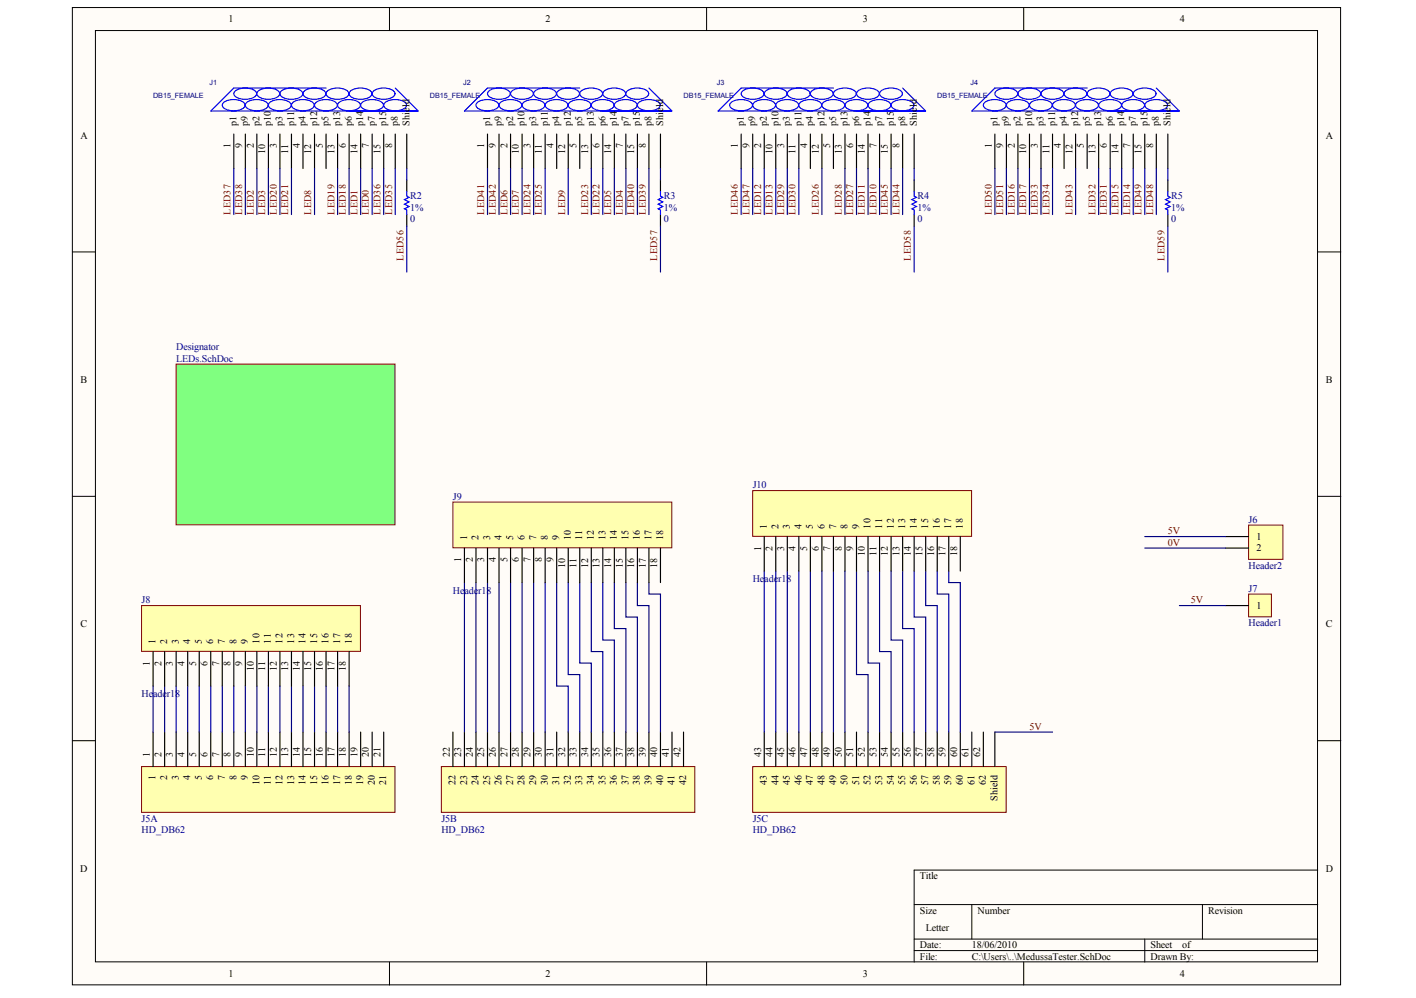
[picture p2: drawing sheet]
<svg xmlns="http://www.w3.org/2000/svg" width="287mm" height="202mm" viewBox="0 0 287 202" stroke-linecap="round" stroke-linejoin="round" font-family="sans-serif">
<defs><g id="words">
<g font-size="2">
<text x="46.3" y="4.5">1</text>
<text x="110.5" y="4.5">2</text>
<text x="174.7" y="4.5">3</text>
<text x="239" y="4.5">4</text>
<text x="16.3" y="28.1">A</text>
<text x="47.9" y="25.5" transform="rotate(-90 47.9 25.5)">p1</text>
<text x="50.2" y="25.5" transform="rotate(-90 50.2 25.5)">p9</text>
<text x="52.5" y="25.5" transform="rotate(-90 52.5 25.5)">p2</text>
<text x="54.9" y="25.5" transform="rotate(-90 54.9 25.5)">p10</text>
<text x="57.2" y="25.5" transform="rotate(-90 57.2 25.5)">p3</text>
<text x="59.6" y="25.5" transform="rotate(-90 59.6 25.5)">p11</text>
<text x="61.9" y="25.5" transform="rotate(-90 61.9 25.5)">p4</text>
<text x="64.2" y="25.5" transform="rotate(-90 64.2 25.5)">p12</text>
<text x="66.6" y="25.5" transform="rotate(-90 66.6 25.5)">p5</text>
<text x="68.9" y="25.5" transform="rotate(-90 68.9 25.5)">p13</text>
<text x="71.2" y="25.5" transform="rotate(-90 71.2 25.5)">p6</text>
<text x="73.6" y="25.5" transform="rotate(-90 73.6 25.5)">p14</text>
<text x="75.9" y="25.5" transform="rotate(-90 75.9 25.5)">p7</text>
<text x="78.2" y="25.5" transform="rotate(-90 78.2 25.5)">p15</text>
<text x="80.6" y="25.5" transform="rotate(-90 80.6 25.5)">p8</text>
<text x="82.9" y="25.5" transform="rotate(-90 82.9 25.5)">Shield</text>
<text x="99.3" y="25.5" transform="rotate(-90 99.3 25.5)">p1</text>
<text x="101.6" y="25.5" transform="rotate(-90 101.6 25.5)">p9</text>
<text x="103.9" y="25.5" transform="rotate(-90 103.9 25.5)">p2</text>
<text x="106.3" y="25.5" transform="rotate(-90 106.3 25.5)">p10</text>
<text x="108.6" y="25.5" transform="rotate(-90 108.6 25.5)">p3</text>
<text x="110.9" y="25.5" transform="rotate(-90 110.9 25.5)">p11</text>
<text x="113.3" y="25.5" transform="rotate(-90 113.3 25.5)">p4</text>
<text x="115.6" y="25.5" transform="rotate(-90 115.6 25.5)">p12</text>
<text x="117.9" y="25.5" transform="rotate(-90 117.9 25.5)">p5</text>
<text x="120.3" y="25.5" transform="rotate(-90 120.3 25.5)">p13</text>
<text x="122.6" y="25.5" transform="rotate(-90 122.6 25.5)">p6</text>
<text x="125" y="25.5" transform="rotate(-90 125 25.5)">p14</text>
<text x="127.3" y="25.5" transform="rotate(-90 127.3 25.5)">p7</text>
<text x="129.6" y="25.5" transform="rotate(-90 129.6 25.5)">p15</text>
<text x="132" y="25.5" transform="rotate(-90 132 25.5)">p8</text>
<text x="134.3" y="25.5" transform="rotate(-90 134.3 25.5)">Shield</text>
<text x="150.6" y="25.5" transform="rotate(-90 150.6 25.5)">p1</text>
<text x="153" y="25.5" transform="rotate(-90 153 25.5)">p9</text>
<text x="155.3" y="25.5" transform="rotate(-90 155.3 25.5)">p2</text>
<text x="157.7" y="25.5" transform="rotate(-90 157.7 25.5)">p10</text>
<text x="160" y="25.5" transform="rotate(-90 160 25.5)">p3</text>
<text x="162.3" y="25.5" transform="rotate(-90 162.3 25.5)">p11</text>
<text x="164.7" y="25.5" transform="rotate(-90 164.7 25.5)">p4</text>
<text x="167" y="25.5" transform="rotate(-90 167 25.5)">p12</text>
<text x="169.3" y="25.5" transform="rotate(-90 169.3 25.5)">p5</text>
<text x="171.7" y="25.5" transform="rotate(-90 171.7 25.5)">p13</text>
<text x="174" y="25.5" transform="rotate(-90 174 25.5)">p6</text>
<text x="176.3" y="25.5" transform="rotate(-90 176.3 25.5)">p14</text>
<text x="178.7" y="25.5" transform="rotate(-90 178.7 25.5)">p7</text>
<text x="181" y="25.5" transform="rotate(-90 181 25.5)">p15</text>
<text x="183.3" y="25.5" transform="rotate(-90 183.3 25.5)">p8</text>
<text x="185.7" y="25.5" transform="rotate(-90 185.7 25.5)">Shield</text>
<text x="202" y="25.5" transform="rotate(-90 202 25.5)">p1</text>
<text x="204.4" y="25.5" transform="rotate(-90 204.4 25.5)">p9</text>
<text x="206.7" y="25.5" transform="rotate(-90 206.7 25.5)">p2</text>
<text x="209" y="25.5" transform="rotate(-90 209 25.5)">p10</text>
<text x="211.4" y="25.5" transform="rotate(-90 211.4 25.5)">p3</text>
<text x="213.7" y="25.5" transform="rotate(-90 213.7 25.5)">p11</text>
<text x="216" y="25.5" transform="rotate(-90 216 25.5)">p4</text>
<text x="218.4" y="25.5" transform="rotate(-90 218.4 25.5)">p12</text>
<text x="220.7" y="25.5" transform="rotate(-90 220.7 25.5)">p5</text>
<text x="223.1" y="25.5" transform="rotate(-90 223.1 25.5)">p13</text>
<text x="225.4" y="25.5" transform="rotate(-90 225.4 25.5)">p6</text>
<text x="227.7" y="25.5" transform="rotate(-90 227.7 25.5)">p14</text>
<text x="230.1" y="25.5" transform="rotate(-90 230.1 25.5)">p7</text>
<text x="232.4" y="25.5" transform="rotate(-90 232.4 25.5)">p15</text>
<text x="234.7" y="25.5" transform="rotate(-90 234.7 25.5)">p8</text>
<text x="237.1" y="25.5" transform="rotate(-90 237.1 25.5)">Shield</text>
<text x="268.5" y="28.1">A</text>
<text x="46.7" y="30.1" transform="rotate(-90 46.7 30.1)">1</text>
<text x="49" y="30.1" transform="rotate(-90 49 30.1)">9</text>
<text x="51.4" y="30.1" transform="rotate(-90 51.4 30.1)">2</text>
<text x="53.7" y="31.1" transform="rotate(-90 53.7 31.1)">10</text>
<text x="56.1" y="30.1" transform="rotate(-90 56.1 30.1)">3</text>
<text x="58.4" y="31.1" transform="rotate(-90 58.4 31.1)">11</text>
<text x="60.7" y="30.1" transform="rotate(-90 60.7 30.1)">4</text>
<text x="63.1" y="31.1" transform="rotate(-90 63.1 31.1)">12</text>
<text x="65.4" y="30.1" transform="rotate(-90 65.4 30.1)">5</text>
<text x="67.7" y="31.1" transform="rotate(-90 67.7 31.1)">13</text>
<text x="70.1" y="30.1" transform="rotate(-90 70.1 30.1)">6</text>
<text x="72.4" y="31.1" transform="rotate(-90 72.4 31.1)">14</text>
<text x="74.7" y="30.1" transform="rotate(-90 74.7 30.1)">7</text>
<text x="77.1" y="31.1" transform="rotate(-90 77.1 31.1)">15</text>
<text x="79.4" y="30.1" transform="rotate(-90 79.4 30.1)">8</text>
<text x="98.1" y="30.1" transform="rotate(-90 98.1 30.1)">1</text>
<text x="100.4" y="30.1" transform="rotate(-90 100.4 30.1)">9</text>
<text x="102.8" y="30.1" transform="rotate(-90 102.8 30.1)">2</text>
<text x="105.1" y="31.1" transform="rotate(-90 105.1 31.1)">10</text>
<text x="107.4" y="30.1" transform="rotate(-90 107.4 30.1)">3</text>
<text x="109.8" y="31.1" transform="rotate(-90 109.8 31.1)">11</text>
<text x="112.1" y="30.1" transform="rotate(-90 112.1 30.1)">4</text>
<text x="114.4" y="31.1" transform="rotate(-90 114.4 31.1)">12</text>
<text x="116.8" y="30.1" transform="rotate(-90 116.8 30.1)">5</text>
<text x="119.1" y="31.1" transform="rotate(-90 119.1 31.1)">13</text>
<text x="121.5" y="30.1" transform="rotate(-90 121.5 30.1)">6</text>
<text x="123.8" y="31.1" transform="rotate(-90 123.8 31.1)">14</text>
<text x="126.1" y="30.1" transform="rotate(-90 126.1 30.1)">7</text>
<text x="128.5" y="31.1" transform="rotate(-90 128.5 31.1)">15</text>
<text x="130.8" y="30.1" transform="rotate(-90 130.8 30.1)">8</text>
<text x="149.5" y="30.1" transform="rotate(-90 149.5 30.1)">1</text>
<text x="151.8" y="30.1" transform="rotate(-90 151.8 30.1)">9</text>
<text x="154.2" y="30.1" transform="rotate(-90 154.2 30.1)">2</text>
<text x="156.5" y="31.1" transform="rotate(-90 156.5 31.1)">10</text>
<text x="158.8" y="30.1" transform="rotate(-90 158.8 30.1)">3</text>
<text x="161.2" y="31.1" transform="rotate(-90 161.2 31.1)">11</text>
<text x="163.5" y="30.1" transform="rotate(-90 163.5 30.1)">4</text>
<text x="165.8" y="31.1" transform="rotate(-90 165.8 31.1)">12</text>
<text x="168.2" y="30.1" transform="rotate(-90 168.2 30.1)">5</text>
<text x="170.5" y="31.1" transform="rotate(-90 170.5 31.1)">13</text>
<text x="172.8" y="30.1" transform="rotate(-90 172.8 30.1)">6</text>
<text x="175.2" y="31.1" transform="rotate(-90 175.2 31.1)">14</text>
<text x="177.5" y="30.1" transform="rotate(-90 177.5 30.1)">7</text>
<text x="179.8" y="31.1" transform="rotate(-90 179.8 31.1)">15</text>
<text x="182.2" y="30.1" transform="rotate(-90 182.2 30.1)">8</text>
<text x="200.9" y="30.1" transform="rotate(-90 200.9 30.1)">1</text>
<text x="203.2" y="30.1" transform="rotate(-90 203.2 30.1)">9</text>
<text x="205.5" y="30.1" transform="rotate(-90 205.5 30.1)">2</text>
<text x="207.9" y="31.1" transform="rotate(-90 207.9 31.1)">10</text>
<text x="210.2" y="30.1" transform="rotate(-90 210.2 30.1)">3</text>
<text x="212.5" y="31.1" transform="rotate(-90 212.5 31.1)">11</text>
<text x="214.9" y="30.1" transform="rotate(-90 214.9 30.1)">4</text>
<text x="217.2" y="31.1" transform="rotate(-90 217.2 31.1)">12</text>
<text x="219.5" y="30.1" transform="rotate(-90 219.5 30.1)">5</text>
<text x="221.9" y="31.1" transform="rotate(-90 221.9 31.1)">13</text>
<text x="224.2" y="30.1" transform="rotate(-90 224.2 30.1)">6</text>
<text x="226.6" y="31.1" transform="rotate(-90 226.6 31.1)">14</text>
<text x="228.9" y="30.1" transform="rotate(-90 228.9 30.1)">7</text>
<text x="231.2" y="31.1" transform="rotate(-90 231.2 31.1)">15</text>
<text x="233.6" y="30.1" transform="rotate(-90 233.6 30.1)">8</text>
<text x="16.3" y="77.6">B</text>
<text x="268.6" y="77.6">B</text>
<text x="155.3" y="107" transform="rotate(-90 155.3 107)">1</text>
<text x="157.7" y="107" transform="rotate(-90 157.7 107)">2</text>
<text x="160" y="107" transform="rotate(-90 160 107)">3</text>
<text x="162.3" y="107" transform="rotate(-90 162.3 107)">4</text>
<text x="164.7" y="107" transform="rotate(-90 164.7 107)">5</text>
<text x="167" y="107" transform="rotate(-90 167 107)">6</text>
<text x="169.3" y="107" transform="rotate(-90 169.3 107)">7</text>
<text x="171.7" y="107" transform="rotate(-90 171.7 107)">8</text>
<text x="174" y="107" transform="rotate(-90 174 107)">9</text>
<text x="176.3" y="107" transform="rotate(-90 176.3 107)">10</text>
<text x="178.7" y="107" transform="rotate(-90 178.7 107)">11</text>
<text x="181" y="107" transform="rotate(-90 181 107)">12</text>
<text x="183.3" y="107" transform="rotate(-90 183.3 107)">13</text>
<text x="185.7" y="107" transform="rotate(-90 185.7 107)">14</text>
<text x="188" y="107" transform="rotate(-90 188 107)">15</text>
<text x="190.4" y="107" transform="rotate(-90 190.4 107)">16</text>
<text x="192.7" y="107" transform="rotate(-90 192.7 107)">17</text>
<text x="195" y="107" transform="rotate(-90 195 107)">18</text>
<text x="93.4" y="113.9" transform="rotate(-90 93.4 113.9)">1</text>
<text x="94.6" y="109.4" transform="rotate(-90 94.6 109.4)">1</text>
<text x="95.8" y="113.9" transform="rotate(-90 95.8 113.9)">2</text>
<text x="96.9" y="109.4" transform="rotate(-90 96.9 109.4)">2</text>
<text x="98.1" y="113.9" transform="rotate(-90 98.1 113.9)">3</text>
<text x="99.3" y="109.4" transform="rotate(-90 99.3 109.4)">3</text>
<text x="100.4" y="113.9" transform="rotate(-90 100.4 113.9)">4</text>
<text x="101.6" y="109.4" transform="rotate(-90 101.6 109.4)">4</text>
<text x="102.8" y="113.9" transform="rotate(-90 102.8 113.9)">5</text>
<text x="103.9" y="109.4" transform="rotate(-90 103.9 109.4)">5</text>
<text x="105.1" y="113.9" transform="rotate(-90 105.1 113.9)">6</text>
<text x="106.3" y="109.4" transform="rotate(-90 106.3 109.4)">6</text>
<text x="107.4" y="113.9" transform="rotate(-90 107.4 113.9)">7</text>
<text x="108.6" y="109.4" transform="rotate(-90 108.6 109.4)">7</text>
<text x="109.8" y="113.9" transform="rotate(-90 109.8 113.9)">8</text>
<text x="110.9" y="109.4" transform="rotate(-90 110.9 109.4)">8</text>
<text x="112.1" y="113.9" transform="rotate(-90 112.1 113.9)">9</text>
<text x="113.3" y="109.4" transform="rotate(-90 113.3 109.4)">9</text>
<text x="115.6" y="109.4" transform="rotate(-90 115.6 109.4)">10</text>
<text x="117.9" y="109.4" transform="rotate(-90 117.9 109.4)">11</text>
<text x="120.3" y="109.4" transform="rotate(-90 120.3 109.4)">12</text>
<text x="122.6" y="109.4" transform="rotate(-90 122.6 109.4)">13</text>
<text x="125" y="109.4" transform="rotate(-90 125 109.4)">14</text>
<text x="127.3" y="109.4" transform="rotate(-90 127.3 109.4)">15</text>
<text x="129.6" y="109.4" transform="rotate(-90 129.6 109.4)">16</text>
<text x="132" y="109.4" transform="rotate(-90 132 109.4)">17</text>
<text x="134.3" y="109.4" transform="rotate(-90 134.3 109.4)">18</text>
<text x="154.2" y="111.6" transform="rotate(-90 154.2 111.6)">1</text>
<text x="156.5" y="111.6" transform="rotate(-90 156.5 111.6)">2</text>
<text x="158.8" y="111.6" transform="rotate(-90 158.8 111.6)">3</text>
<text x="161.2" y="111.6" transform="rotate(-90 161.2 111.6)">4</text>
<text x="163.5" y="111.6" transform="rotate(-90 163.5 111.6)">5</text>
<text x="165.8" y="111.6" transform="rotate(-90 165.8 111.6)">6</text>
<text x="168.2" y="111.6" transform="rotate(-90 168.2 111.6)">7</text>
<text x="170.5" y="111.6" transform="rotate(-90 170.5 111.6)">8</text>
<text x="172.8" y="111.6" transform="rotate(-90 172.8 111.6)">9</text>
<text x="175.2" y="112.7" transform="rotate(-90 175.2 112.7)">10</text>
<text x="177.5" y="112.7" transform="rotate(-90 177.5 112.7)">11</text>
<text x="179.8" y="112.7" transform="rotate(-90 179.8 112.7)">12</text>
<text x="182.2" y="112.7" transform="rotate(-90 182.2 112.7)">13</text>
<text x="184.5" y="112.7" transform="rotate(-90 184.5 112.7)">14</text>
<text x="186.8" y="112.7" transform="rotate(-90 186.8 112.7)">15</text>
<text x="189.2" y="112.7" transform="rotate(-90 189.2 112.7)">16</text>
<text x="191.5" y="112.7" transform="rotate(-90 191.5 112.7)">17</text>
<text x="193.9" y="112.7" transform="rotate(-90 193.9 112.7)">18</text>
<text x="254.5" y="109.3">1</text>
<text x="254.5" y="111.7">2</text>
<text x="114.4" y="115" transform="rotate(-90 114.4 115)">10</text>
<text x="116.8" y="115" transform="rotate(-90 116.8 115)">11</text>
<text x="119.1" y="115" transform="rotate(-90 119.1 115)">12</text>
<text x="121.5" y="115" transform="rotate(-90 121.5 115)">13</text>
<text x="123.8" y="115" transform="rotate(-90 123.8 115)">14</text>
<text x="126.1" y="115" transform="rotate(-90 126.1 115)">15</text>
<text x="128.5" y="115" transform="rotate(-90 128.5 115)">16</text>
<text x="130.8" y="115" transform="rotate(-90 130.8 115)">17</text>
<text x="133.1" y="115" transform="rotate(-90 133.1 115)">18</text>
<text x="254.5" y="123.3">1</text>
<text x="16.3" y="127.1">C</text>
<text x="31.5" y="130.3" transform="rotate(-90 31.5 130.3)">1</text>
<text x="33.9" y="130.3" transform="rotate(-90 33.9 130.3)">2</text>
<text x="36.2" y="130.3" transform="rotate(-90 36.2 130.3)">3</text>
<text x="38.5" y="130.3" transform="rotate(-90 38.5 130.3)">4</text>
<text x="40.9" y="130.3" transform="rotate(-90 40.9 130.3)">5</text>
<text x="43.2" y="130.3" transform="rotate(-90 43.2 130.3)">6</text>
<text x="45.5" y="130.3" transform="rotate(-90 45.5 130.3)">7</text>
<text x="47.9" y="130.3" transform="rotate(-90 47.9 130.3)">8</text>
<text x="50.2" y="130.3" transform="rotate(-90 50.2 130.3)">9</text>
<text x="52.5" y="130.3" transform="rotate(-90 52.5 130.3)">10</text>
<text x="54.9" y="130.3" transform="rotate(-90 54.9 130.3)">11</text>
<text x="57.2" y="130.3" transform="rotate(-90 57.2 130.3)">12</text>
<text x="59.6" y="130.3" transform="rotate(-90 59.6 130.3)">13</text>
<text x="61.9" y="130.3" transform="rotate(-90 61.9 130.3)">14</text>
<text x="64.2" y="130.3" transform="rotate(-90 64.2 130.3)">15</text>
<text x="66.6" y="130.3" transform="rotate(-90 66.6 130.3)">16</text>
<text x="68.9" y="130.3" transform="rotate(-90 68.9 130.3)">17</text>
<text x="71.2" y="130.3" transform="rotate(-90 71.2 130.3)">18</text>
<text x="268.6" y="127.1">C</text>
<text x="30.4" y="134.9" transform="rotate(-90 30.4 134.9)">1</text>
<text x="32.7" y="134.9" transform="rotate(-90 32.7 134.9)">2</text>
<text x="35" y="134.9" transform="rotate(-90 35 134.9)">3</text>
<text x="37.4" y="134.9" transform="rotate(-90 37.4 134.9)">4</text>
<text x="39.7" y="134.9" transform="rotate(-90 39.7 134.9)">5</text>
<text x="42" y="134.9" transform="rotate(-90 42 134.9)">6</text>
<text x="44.4" y="134.9" transform="rotate(-90 44.4 134.9)">7</text>
<text x="46.7" y="134.9" transform="rotate(-90 46.7 134.9)">8</text>
<text x="49" y="134.9" transform="rotate(-90 49 134.9)">9</text>
<text x="51.4" y="136" transform="rotate(-90 51.4 136)">10</text>
<text x="53.7" y="136" transform="rotate(-90 53.7 136)">11</text>
<text x="56.1" y="136" transform="rotate(-90 56.1 136)">12</text>
<text x="58.4" y="136" transform="rotate(-90 58.4 136)">13</text>
<text x="60.7" y="136" transform="rotate(-90 60.7 136)">14</text>
<text x="63.1" y="136" transform="rotate(-90 63.1 136)">15</text>
<text x="65.4" y="136" transform="rotate(-90 65.4 136)">16</text>
<text x="67.7" y="136" transform="rotate(-90 67.7 136)">17</text>
<text x="70.1" y="136" transform="rotate(-90 70.1 136)">18</text>
<text x="30.4" y="153.4" transform="rotate(-90 30.4 153.4)">1</text>
<text x="32.7" y="153.4" transform="rotate(-90 32.7 153.4)">2</text>
<text x="35" y="153.4" transform="rotate(-90 35 153.4)">3</text>
<text x="37.4" y="153.4" transform="rotate(-90 37.4 153.4)">4</text>
<text x="39.7" y="153.4" transform="rotate(-90 39.7 153.4)">5</text>
<text x="42" y="153.4" transform="rotate(-90 42 153.4)">6</text>
<text x="44.4" y="153.4" transform="rotate(-90 44.4 153.4)">7</text>
<text x="46.7" y="153.4" transform="rotate(-90 46.7 153.4)">8</text>
<text x="49" y="153.4" transform="rotate(-90 49 153.4)">9</text>
<text x="51.4" y="153.4" transform="rotate(-90 51.4 153.4)">10</text>
<text x="53.7" y="153.4" transform="rotate(-90 53.7 153.4)">11</text>
<text x="56.1" y="153.4" transform="rotate(-90 56.1 153.4)">12</text>
<text x="58.4" y="153.4" transform="rotate(-90 58.4 153.4)">13</text>
<text x="60.7" y="153.4" transform="rotate(-90 60.7 153.4)">14</text>
<text x="63.1" y="153.4" transform="rotate(-90 63.1 153.4)">15</text>
<text x="65.4" y="153.4" transform="rotate(-90 65.4 153.4)">16</text>
<text x="67.7" y="153.4" transform="rotate(-90 67.7 153.4)">17</text>
<text x="70.1" y="153.4" transform="rotate(-90 70.1 153.4)">18</text>
<text x="72.4" y="153.4" transform="rotate(-90 72.4 153.4)">19</text>
<text x="74.7" y="153.4" transform="rotate(-90 74.7 153.4)">20</text>
<text x="77.1" y="153.4" transform="rotate(-90 77.1 153.4)">21</text>
<text x="91.1" y="153.4" transform="rotate(-90 91.1 153.4)">22</text>
<text x="93.4" y="153.4" transform="rotate(-90 93.4 153.4)">23</text>
<text x="95.8" y="153.4" transform="rotate(-90 95.8 153.4)">24</text>
<text x="98.1" y="153.4" transform="rotate(-90 98.1 153.4)">25</text>
<text x="100.4" y="153.4" transform="rotate(-90 100.4 153.4)">26</text>
<text x="102.8" y="153.4" transform="rotate(-90 102.8 153.4)">27</text>
<text x="105.1" y="153.4" transform="rotate(-90 105.1 153.4)">28</text>
<text x="107.4" y="153.4" transform="rotate(-90 107.4 153.4)">29</text>
<text x="109.8" y="153.4" transform="rotate(-90 109.8 153.4)">30</text>
<text x="112.1" y="153.4" transform="rotate(-90 112.1 153.4)">31</text>
<text x="114.4" y="153.4" transform="rotate(-90 114.4 153.4)">32</text>
<text x="116.8" y="153.4" transform="rotate(-90 116.8 153.4)">33</text>
<text x="119.1" y="153.4" transform="rotate(-90 119.1 153.4)">34</text>
<text x="121.5" y="153.4" transform="rotate(-90 121.5 153.4)">35</text>
<text x="123.8" y="153.4" transform="rotate(-90 123.8 153.4)">36</text>
<text x="126.1" y="153.4" transform="rotate(-90 126.1 153.4)">37</text>
<text x="128.5" y="153.4" transform="rotate(-90 128.5 153.4)">38</text>
<text x="130.8" y="153.4" transform="rotate(-90 130.8 153.4)">39</text>
<text x="133.1" y="153.4" transform="rotate(-90 133.1 153.4)">40</text>
<text x="135.5" y="153.4" transform="rotate(-90 135.5 153.4)">41</text>
<text x="137.8" y="153.4" transform="rotate(-90 137.8 153.4)">42</text>
<text x="154.2" y="153.4" transform="rotate(-90 154.2 153.4)">43</text>
<text x="156.5" y="153.4" transform="rotate(-90 156.5 153.4)">44</text>
<text x="158.8" y="153.4" transform="rotate(-90 158.8 153.4)">45</text>
<text x="161.2" y="153.4" transform="rotate(-90 161.2 153.4)">46</text>
<text x="163.5" y="153.4" transform="rotate(-90 163.5 153.4)">47</text>
<text x="165.8" y="153.4" transform="rotate(-90 165.8 153.4)">48</text>
<text x="168.2" y="153.4" transform="rotate(-90 168.2 153.4)">49</text>
<text x="170.5" y="153.4" transform="rotate(-90 170.5 153.4)">50</text>
<text x="172.8" y="153.4" transform="rotate(-90 172.8 153.4)">51</text>
<text x="175.2" y="153.4" transform="rotate(-90 175.2 153.4)">52</text>
<text x="177.5" y="153.4" transform="rotate(-90 177.5 153.4)">53</text>
<text x="179.8" y="153.4" transform="rotate(-90 179.8 153.4)">54</text>
<text x="182.2" y="153.4" transform="rotate(-90 182.2 153.4)">55</text>
<text x="184.5" y="153.4" transform="rotate(-90 184.5 153.4)">56</text>
<text x="186.8" y="153.4" transform="rotate(-90 186.8 153.4)">57</text>
<text x="189.2" y="153.4" transform="rotate(-90 189.2 153.4)">58</text>
<text x="191.5" y="153.4" transform="rotate(-90 191.5 153.4)">59</text>
<text x="193.9" y="153.4" transform="rotate(-90 193.9 153.4)">60</text>
<text x="196.2" y="153.4" transform="rotate(-90 196.2 153.4)">61</text>
<text x="198.5" y="153.4" transform="rotate(-90 198.5 153.4)">62</text>
<text x="31.5" y="157.9" transform="rotate(-90 31.5 157.9)">1</text>
<text x="33.9" y="157.9" transform="rotate(-90 33.9 157.9)">2</text>
<text x="36.2" y="157.9" transform="rotate(-90 36.2 157.9)">3</text>
<text x="38.5" y="157.9" transform="rotate(-90 38.5 157.9)">4</text>
<text x="40.9" y="157.9" transform="rotate(-90 40.9 157.9)">5</text>
<text x="43.2" y="157.9" transform="rotate(-90 43.2 157.9)">6</text>
<text x="45.5" y="157.9" transform="rotate(-90 45.5 157.9)">7</text>
<text x="47.9" y="157.9" transform="rotate(-90 47.9 157.9)">8</text>
<text x="50.2" y="157.9" transform="rotate(-90 50.2 157.9)">9</text>
<text x="52.5" y="159" transform="rotate(-90 52.5 159)">10</text>
<text x="54.9" y="159" transform="rotate(-90 54.9 159)">11</text>
<text x="57.2" y="159" transform="rotate(-90 57.2 159)">12</text>
<text x="59.6" y="159" transform="rotate(-90 59.6 159)">13</text>
<text x="61.9" y="159" transform="rotate(-90 61.9 159)">14</text>
<text x="64.2" y="159" transform="rotate(-90 64.2 159)">15</text>
<text x="66.6" y="159" transform="rotate(-90 66.6 159)">16</text>
<text x="68.9" y="159" transform="rotate(-90 68.9 159)">17</text>
<text x="71.2" y="159" transform="rotate(-90 71.2 159)">18</text>
<text x="73.6" y="159" transform="rotate(-90 73.6 159)">19</text>
<text x="75.9" y="159" transform="rotate(-90 75.9 159)">20</text>
<text x="78.2" y="159" transform="rotate(-90 78.2 159)">21</text>
<text x="92.3" y="159" transform="rotate(-90 92.3 159)">22</text>
<text x="94.6" y="159" transform="rotate(-90 94.6 159)">23</text>
<text x="96.9" y="159" transform="rotate(-90 96.9 159)">24</text>
<text x="99.3" y="159" transform="rotate(-90 99.3 159)">25</text>
<text x="101.6" y="159" transform="rotate(-90 101.6 159)">26</text>
<text x="103.9" y="159" transform="rotate(-90 103.9 159)">27</text>
<text x="106.3" y="159" transform="rotate(-90 106.3 159)">28</text>
<text x="108.6" y="159" transform="rotate(-90 108.6 159)">29</text>
<text x="110.9" y="159" transform="rotate(-90 110.9 159)">30</text>
<text x="113.3" y="159" transform="rotate(-90 113.3 159)">31</text>
<text x="115.6" y="159" transform="rotate(-90 115.6 159)">32</text>
<text x="117.9" y="159" transform="rotate(-90 117.9 159)">33</text>
<text x="120.3" y="159" transform="rotate(-90 120.3 159)">34</text>
<text x="122.6" y="159" transform="rotate(-90 122.6 159)">35</text>
<text x="125" y="159" transform="rotate(-90 125 159)">36</text>
<text x="127.3" y="159" transform="rotate(-90 127.3 159)">37</text>
<text x="129.6" y="159" transform="rotate(-90 129.6 159)">38</text>
<text x="132" y="159" transform="rotate(-90 132 159)">39</text>
<text x="134.3" y="159" transform="rotate(-90 134.3 159)">40</text>
<text x="136.6" y="159" transform="rotate(-90 136.6 159)">41</text>
<text x="139" y="159" transform="rotate(-90 139 159)">42</text>
<text x="155.3" y="159" transform="rotate(-90 155.3 159)">43</text>
<text x="157.7" y="159" transform="rotate(-90 157.7 159)">44</text>
<text x="160" y="159" transform="rotate(-90 160 159)">45</text>
<text x="162.3" y="159" transform="rotate(-90 162.3 159)">46</text>
<text x="164.7" y="159" transform="rotate(-90 164.7 159)">47</text>
<text x="167" y="159" transform="rotate(-90 167 159)">48</text>
<text x="169.3" y="159" transform="rotate(-90 169.3 159)">49</text>
<text x="171.7" y="159" transform="rotate(-90 171.7 159)">50</text>
<text x="174" y="159" transform="rotate(-90 174 159)">51</text>
<text x="176.3" y="159" transform="rotate(-90 176.3 159)">52</text>
<text x="178.7" y="159" transform="rotate(-90 178.7 159)">53</text>
<text x="181" y="159" transform="rotate(-90 181 159)">54</text>
<text x="183.3" y="159" transform="rotate(-90 183.3 159)">55</text>
<text x="185.7" y="159" transform="rotate(-90 185.7 159)">56</text>
<text x="188" y="159" transform="rotate(-90 188 159)">57</text>
<text x="190.4" y="159" transform="rotate(-90 190.4 159)">58</text>
<text x="192.7" y="159" transform="rotate(-90 192.7 159)">59</text>
<text x="195" y="159" transform="rotate(-90 195 159)">60</text>
<text x="197.4" y="159" transform="rotate(-90 197.4 159)">61</text>
<text x="199.7" y="159" transform="rotate(-90 199.7 159)">62</text>
<text x="202" y="162.3" transform="rotate(-90 202 162.3)">Shield</text>
<text x="16.3" y="176.6">D</text>
<text x="186.3" y="178.1">Title</text>
<text x="268.5" y="176.6">D</text>
<text x="186.3" y="185">Size</text>
<text x="198" y="185">Number</text>
<text x="244.7" y="185">Revision</text>
<text x="187.5" y="188.5">Letter</text>
<text x="46.3" y="197.9">1</text>
<text x="110.5" y="197.9">2</text>
<text x="174.7" y="197.9">3</text>
<text x="186.3" y="192">Date:</text>
<text x="186.3" y="194.4">File:</text>
<text x="196.8" y="192">18/06/2010</text>
<text x="196.8" y="194.4">C:\Users\..\MedussaTester.SchDoc</text>
<text x="233" y="192">Sheet</text>
<text x="233" y="194.4">Drawn By:</text>
<text x="239" y="197.9">4</text>
<text x="239.4" y="192">of</text>
</g>
<g font-size="2" fill="#000080">
<text x="83.1" y="40.4">R2</text>
<text x="134.5" y="40.4">R3</text>
<text x="185.9" y="40.4">R4</text>
<text x="237.2" y="40.4">R5</text>
<text x="83.1" y="42.7">1%</text>
<text x="83.1" y="45.1">0</text>
<text x="134.5" y="42.7">1%</text>
<text x="134.5" y="45.1">0</text>
<text x="185.9" y="42.7">1%</text>
<text x="185.9" y="45.1">0</text>
<text x="237.2" y="42.7">1%</text>
<text x="237.2" y="45.1">0</text>
<text x="35.7" y="70.9">Designator</text>
<text x="35.7" y="73.2">LEDs.SchDoc</text>
<text x="91.7" y="101.2">J9</text>
<text x="152.5" y="98.9">J10</text>
<text x="252.9" y="105.8">J6</text>
<text x="152.5" y="118">He</text>
<text x="154.8" y="118">ade</text>
<text x="157.6" y="118">r18</text>
<text x="252.9" y="115.2">Header2</text>
<text x="252.9" y="119.8">J7</text>
<text x="28.7" y="122.2">J8</text>
<text x="91.7" y="120.3">He</text>
<text x="94.1" y="120.3">ade</text>
<text x="96.9" y="120.3">r18</text>
<text x="252.9" y="126.8">Header1</text>
<text x="28.7" y="141.3">He</text>
<text x="31" y="141.3">ade</text>
<text x="33.8" y="141.3">r18</text>
<text x="28.7" y="166.4">J5A</text>
<text x="89.4" y="166.4">J5B</text>
<text x="152.5" y="166.4">J5C</text>
<text x="28.7" y="168.7">HD_DB62</text>
<text x="89.4" y="168.7">HD_DB62</text>
<text x="152.5" y="168.7">HD_DB62</text>
</g>
<g font-size="2" fill="#800000">
<text x="46.7" y="43.5" transform="rotate(-90 46.7 43.5)">LED37</text>
<text x="49" y="43.5" transform="rotate(-90 49 43.5)">LED38</text>
<text x="51.4" y="43.5" transform="rotate(-90 51.4 43.5)">LED2</text>
<text x="53.7" y="43.5" transform="rotate(-90 53.7 43.5)">LED3</text>
<text x="56.1" y="43.5" transform="rotate(-90 56.1 43.5)">LED20</text>
<text x="58.4" y="43.5" transform="rotate(-90 58.4 43.5)">LED21</text>
<text x="63.1" y="43.5" transform="rotate(-90 63.1 43.5)">LED8</text>
<text x="67.7" y="43.5" transform="rotate(-90 67.7 43.5)">LED19</text>
<text x="70.1" y="43.5" transform="rotate(-90 70.1 43.5)">LED18</text>
<text x="72.4" y="43.5" transform="rotate(-90 72.4 43.5)">LED1</text>
<text x="74.7" y="43.5" transform="rotate(-90 74.7 43.5)">LED0</text>
<text x="77.1" y="43.5" transform="rotate(-90 77.1 43.5)">LED36</text>
<text x="79.4" y="43.5" transform="rotate(-90 79.4 43.5)">LED35</text>
<text x="98.1" y="43.5" transform="rotate(-90 98.1 43.5)">LED41</text>
<text x="100.4" y="43.5" transform="rotate(-90 100.4 43.5)">LED42</text>
<text x="102.8" y="43.5" transform="rotate(-90 102.8 43.5)">LED6</text>
<text x="105.1" y="43.5" transform="rotate(-90 105.1 43.5)">LED7</text>
<text x="107.4" y="43.5" transform="rotate(-90 107.4 43.5)">LED24</text>
<text x="109.8" y="43.5" transform="rotate(-90 109.8 43.5)">LED25</text>
<text x="114.4" y="43.5" transform="rotate(-90 114.4 43.5)">LED9</text>
<text x="119.1" y="43.5" transform="rotate(-90 119.1 43.5)">LED23</text>
<text x="121.5" y="43.5" transform="rotate(-90 121.5 43.5)">LED22</text>
<text x="123.8" y="43.5" transform="rotate(-90 123.8 43.5)">LED5</text>
<text x="126.1" y="43.5" transform="rotate(-90 126.1 43.5)">LED4</text>
<text x="128.5" y="43.5" transform="rotate(-90 128.5 43.5)">LED40</text>
<text x="130.8" y="43.5" transform="rotate(-90 130.8 43.5)">LED39</text>
<text x="149.5" y="43.5" transform="rotate(-90 149.5 43.5)">LED46</text>
<text x="151.8" y="43.5" transform="rotate(-90 151.8 43.5)">LED47</text>
<text x="154.2" y="43.5" transform="rotate(-90 154.2 43.5)">LED12</text>
<text x="156.5" y="43.5" transform="rotate(-90 156.5 43.5)">LED13</text>
<text x="158.8" y="43.5" transform="rotate(-90 158.8 43.5)">LED29</text>
<text x="161.2" y="43.5" transform="rotate(-90 161.2 43.5)">LED30</text>
<text x="165.8" y="43.5" transform="rotate(-90 165.8 43.5)">LED26</text>
<text x="170.5" y="43.5" transform="rotate(-90 170.5 43.5)">LED28</text>
<text x="172.8" y="43.5" transform="rotate(-90 172.8 43.5)">LED27</text>
<text x="175.2" y="43.5" transform="rotate(-90 175.2 43.5)">LED11</text>
<text x="177.5" y="43.5" transform="rotate(-90 177.5 43.5)">LED10</text>
<text x="179.8" y="43.5" transform="rotate(-90 179.8 43.5)">LED45</text>
<text x="182.2" y="43.5" transform="rotate(-90 182.2 43.5)">LED44</text>
<text x="200.9" y="43.5" transform="rotate(-90 200.9 43.5)">LED50</text>
<text x="203.2" y="43.5" transform="rotate(-90 203.2 43.5)">LED51</text>
<text x="205.5" y="43.5" transform="rotate(-90 205.5 43.5)">LED16</text>
<text x="207.9" y="43.5" transform="rotate(-90 207.9 43.5)">LED17</text>
<text x="210.2" y="43.5" transform="rotate(-90 210.2 43.5)">LED33</text>
<text x="212.5" y="43.5" transform="rotate(-90 212.5 43.5)">LED34</text>
<text x="217.2" y="43.5" transform="rotate(-90 217.2 43.5)">LED43</text>
<text x="221.9" y="43.5" transform="rotate(-90 221.9 43.5)">LED32</text>
<text x="224.2" y="43.5" transform="rotate(-90 224.2 43.5)">LED31</text>
<text x="226.6" y="43.5" transform="rotate(-90 226.6 43.5)">LED15</text>
<text x="228.9" y="43.5" transform="rotate(-90 228.9 43.5)">LED14</text>
<text x="231.2" y="43.5" transform="rotate(-90 231.2 43.5)">LED49</text>
<text x="233.6" y="43.5" transform="rotate(-90 233.6 43.5)">LED48</text>
<text x="81.7" y="52.8" transform="rotate(-90 81.7 52.8)">LED56</text>
<text x="133.1" y="52.8" transform="rotate(-90 133.1 52.8)">LED57</text>
<text x="184.5" y="52.8" transform="rotate(-90 184.5 52.8)">LED58</text>
<text x="235.9" y="52.8" transform="rotate(-90 235.9 52.8)">LED59</text>
<text x="236.5" y="108.2">5V</text>
<text x="236.5" y="110.5">0V</text>
<text x="241.2" y="122.2">5V</text>
<text x="208.5" y="147.8">5V</text>
</g>
<g font-size="1.5" fill="#000080">
<text x="42.5" y="17.3">J1</text>
<text x="93.8" y="17.3">J2</text>
<text x="145.2" y="17.3">J3</text>
<text x="196.6" y="17.3">J4</text>
<text x="31" y="19.8">DB15_FEMALE</text>
<text x="87.1" y="19.8">DB15_FEMALE</text>
<text x="138.4" y="19.8">DB15_FEMALE</text>
<text x="189.8" y="19.8">DB15_FEMALE</text>
</g>
</g></defs>
<g fill="#fffcf8" stroke="#000" stroke-width=".2">
<path d="M14.7 1.5h256.8v198h-256.8z"/>
<path d="M19.3 6.2h247.6v188.6h-247.6z"/>
</g>
<g fill="none" stroke="#000" stroke-width=".2">
<path d="M78.9 1.5v4.7M143.1 1.5v4.7M207.3 1.5v4.7M14.7 51h4.6M266.9 51h4.7M14.7 100.5h4.6M266.9 100.5h4.7M14.7 150h4.6M266.9 150h4.7M266.9 176.2h-81.7v18.7M78.9 194.9v4.6M143.1 194.9v4.6"/>
<path d="M185.2 183.2h81.7M185.2 190.2h81.7M185.2 192.5h81.7M196.8 183.2v7M207.3 194.9v4.6M231.9 190.2v4.7M243.6 183.2v7"/>
</g>
<g fill="none" stroke="#00f" stroke-width=".23">
<path d="M99.1 18.4a3.6 3.6 0 0 1 4.2 .3 .83 .83 0 0 1-.6 1.1 3.5 3.5 0 0 1-3.9-.5l-.1-.3zM103.7 18.4a3.6 3.6 0 0 1 4.3 .3 .83 .83 0 0 1-.6 1.1 3.5 3.5 0 0 1-3.9-.5l-.1-.3zM108.4 18.4a3.6 3.6 0 0 1 4.2 .3 .83 .83 0 0 1-.6 1.1 3.5 3.5 0 0 1-3.8-.5l-.1-.3zM113.1 18.4a3.6 3.6 0 0 1 4.2 .3 .83 .83 0 0 1-.6 1.1 3.5 3.5 0 0 1-3.9-.5v-.3zM117.4 17.8h-18.7l-4.6 4.7h42h-14M117.7 18.4a3.6 3.6 0 0 1 4.3 .3 .83 .83 0 0 1-.6 1.1 3.5 3.5 0 0 1-3.9-.5l-.1-.3zM122.4 18.4a3.6 3.6 0 0 1 4.2 .3 .83 .83 0 0 1-.6 1.1 3.5 3.5 0 0 1-3.8-.5l-.1-.3zM127.1 18.4a3.6 3.6 0 0 1 4.2 .3 .83 .83 0 0 1-.6 1.1 3.5 3.5 0 0 1-3.8-.5l-.1-.3zM131.4 17.8l4.7 4.7M150.4 18.4a3.6 3.6 0 0 1 4.3 .3 .83 .83 0 0 1-.6 1.1 3.5 3.5 0 0 1-3.9-.5l-.1-.3zM155.1 18.4a3.6 3.6 0 0 1 4.2 .3 .83 .83 0 0 1-.6 1.1 3.5 3.5 0 0 1-3.8-.5l-.1-.3zM159.8 18.4a3.6 3.6 0 0 1 4.2 .3 .83 .83 0 0 1-.6 1.1 3.5 3.5 0 0 1-3.8-.5l-.1-.3z"/>
<path d="M164.5 18.4a3.6 3.6 0 0 1 4.2 .3 .83 .83 0 0 1-.6 1.1 3.5 3.5 0 0 1-3.9-.5l-.1-.3zM168.8 17.8h-18.7l-4.6 4.7h42h-14M169.1 18.4a3.6 3.6 0 0 1 4.3 .3 .83 .83 0 0 1-.6 1.1 3.5 3.5 0 0 1-3.9-.5l-.1-.3zM173.8 18.4a3.6 3.6 0 0 1 4.2 .3 .83 .83 0 0 1-.6 1.1 3.5 3.5 0 0 1-3.8-.5l-.1-.3zM178.5 18.4a3.6 3.6 0 0 1 4.2 .3 .83 .83 0 0 1-.6 1.1 3.5 3.5 0 0 1-3.9-.5v-.3zM182.8 17.8l4.7 4.7M201.8 18.4a3.6 3.6 0 0 1 4.3 .3 .83 .83 0 0 1-.6 1.1 3.5 3.5 0 0 1-3.9-.5l-.1-.3zM206.5 18.4a3.6 3.6 0 0 1 4.2 .3 .83 .83 0 0 1-.6 1.1 3.5 3.5 0 0 1-3.8-.5l-.1-.3zM211.2 18.4a3.6 3.6 0 0 1 4.2 .3 .83 .83 0 0 1-.6 1.1 3.5 3.5 0 0 1-3.9-.5v-.3zM215.8 18.4a3.6 3.6 0 0 1 4.3 .3 .83 .83 0 0 1-.6 1.1 3.5 3.5 0 0 1-3.9-.5l-.1-.3zM220.2 17.8h-18.7l-4.7 4.7h42.1h-14M220.5 18.4a3.6 3.6 0 0 1 4.2 .3 .83 .83 0 0 1-.6 1.1 3.5 3.5 0 0 1-3.8-.5l-.1-.3z"/>
<path d="M225.2 18.4a3.6 3.6 0 0 1 4.2 .3 .83 .83 0 0 1-.6 1.1 3.5 3.5 0 0 1-3.9-.5v-.3zM229.9 18.4a3.6 3.6 0 0 1 4.2 .3 .83 .83 0 0 1-.6 1.1 3.5 3.5 0 0 1-3.9-.5l-.1-.3zM234.2 17.8l4.7 4.7M96.7 20.7a3.6 3.6 0 0 1 4.2 .3 .83 .83 0 0 1-.5 1.1 3.5 3.5 0 0 1-3.9-.5l-.1-.3zM101.4 20.7a3.6 3.6 0 0 1 4.2 .3 .83 .83 0 0 1-.6 1.1 3.5 3.5 0 0 1-3.8-.5l-.1-.3zM106.1 20.7a3.6 3.6 0 0 1 4.2 .3 .83 .83 0 0 1-.6 1.1 3.5 3.5 0 0 1-3.9-.5l-.1-.3zM110.7 20.7a3.6 3.6 0 0 1 4.3 .3 .83 .83 0 0 1-.6 1.1 3.5 3.5 0 0 1-3.9-.5l-.1-.3zM115.4 20.7a3.6 3.6 0 0 1 4.2 .3 .83 .83 0 0 1-.6 1.1 3.5 3.5 0 0 1-3.8-.5l-.1-.3zM120.1 20.7a3.6 3.6 0 0 1 4.2 .3 .83 .83 0 0 1-.6 1.1 3.5 3.5 0 0 1-3.9-.5v-.3zM124.7 20.7a3.6 3.6 0 0 1 4.3 .3 .83 .83 0 0 1-.6 1.1 3.5 3.5 0 0 1-3.9-.5l-.1-.3zM129.4 20.7a3.6 3.6 0 0 1 4.2 .3 .83 .83 0 0 1-.5 1.1 3.5 3.5 0 0 1-3.9-.5l-.1-.3zM148.1 20.7a3.6 3.6 0 0 1 4.2 .3 .83 .83 0 0 1-.6 1.1 3.5 3.5 0 0 1-3.8-.5l-.1-.3z"/>
<path d="M152.8 20.7a3.6 3.6 0 0 1 4.2 .3 .83 .83 0 0 1-.6 1.1 3.5 3.5 0 0 1-3.9-.5v-.3zM157.4 20.7a3.6 3.6 0 0 1 4.3 .3 .83 .83 0 0 1-.6 1.1 3.5 3.5 0 0 1-3.9-.5l-.1-.3zM162.1 20.7a3.6 3.6 0 0 1 4.2 .3 .83 .83 0 0 1-.5 1.1 3.5 3.5 0 0 1-3.9-.5l-.1-.3zM166.8 20.7a3.6 3.6 0 0 1 4.2 .3 .83 .83 0 0 1-.6 1.1 3.5 3.5 0 0 1-3.8-.5l-.1-.3zM171.5 20.7a3.6 3.6 0 0 1 4.2 .3 .83 .83 0 0 1-.6 1.1 3.5 3.5 0 0 1-3.9-.5l-.1-.3zM176.1 20.7a3.6 3.6 0 0 1 4.3 .3 .83 .83 0 0 1-.6 1.1 3.5 3.5 0 0 1-3.9-.5l-.1-.3zM180.8 20.7a3.6 3.6 0 0 1 4.2 .3 .83 .83 0 0 1-.6 1.1 3.5 3.5 0 0 1-3.8-.5l-.1-.3zM199.5 20.7a3.6 3.6 0 0 1 4.2 .3 .83 .83 0 0 1-.6 1.1 3.5 3.5 0 0 1-3.8-.5l-.1-.3zM204.2 20.7a3.6 3.6 0 0 1 4.2 .3 .83 .83 0 0 1-.6 1.1 3.5 3.5 0 0 1-3.9-.5l-.1-.3zM208.8 20.7a3.6 3.6 0 0 1 4.3 .3 .83 .83 0 0 1-.6 1.1 3.5 3.5 0 0 1-3.9-.5l-.1-.3zM213.5 20.7a3.6 3.6 0 0 1 4.2 .3 .83 .83 0 0 1-.6 1.1 3.5 3.5 0 0 1-3.8-.5l-.1-.3zM218.2 20.7a3.6 3.6 0 0 1 4.2 .3 .83 .83 0 0 1-.6 1.1 3.5 3.5 0 0 1-3.9-.5v-.3z"/>
<path d="M222.8 20.7a3.6 3.6 0 0 1 4.3 .3 .83 .83 0 0 1-.6 1.1 3.5 3.5 0 0 1-3.9-.5l-.1-.3zM227.5 20.7a3.6 3.6 0 0 1 4.2 .3 .83 .83 0 0 1-.5 1.1 3.5 3.5 0 0 1-3.9-.5l-.1-.3zM232.2 20.7a3.6 3.6 0 0 1 4.2 .3 .83 .83 0 0 1-.6 1.1 3.5 3.5 0 0 1-3.8-.5l-.1-.3z"/>
</g>
<g fill="none" stroke="#000" stroke-width=".23">
<path d="M98.7 27.2v6.9M101.1 27.2v6.9M103.4 27.2v6.9M105.7 27.2v6.9M108.1 27.2v6.9M110.4 27.2v6.9M112.8 27.2v6.9M115.1 27.2v6.9M117.4 27.2v6.9M119.8 27.2v6.9M122.1 27.2v6.9M124.4 27.2v6.9"/>
<path d="M126.8 27.2v6.9M129.1 27.2v6.9M131.4 27.2v6.9M133.8 27.2v6.9M150.1 27.2v6.9M152.5 27.2v6.9M154.8 27.2v6.9M157.1 27.2v6.9M159.5 27.2v6.9M161.8 27.2v6.9M164.1 27.2v6.9M166.5 27.2v6.9"/>
<path d="M168.8 27.2v6.9M171.1 27.2v6.9M173.5 27.2v6.9M175.8 27.2v6.9M178.2 27.2v6.9M180.5 27.2v6.9M182.8 27.2v6.9M185.2 27.2v6.9M201.5 27.2v6.9M203.8 27.2v6.9M206.2 27.2v6.9M208.5 27.2v6.9"/>
<path d="M210.9 27.2v6.9M213.2 27.2v6.9M215.5 27.2v6.9M217.9 27.2v6.9M220.2 27.2v6.9M222.5 27.2v6.9M224.9 27.2v6.9M227.2 27.2v6.9M229.5 27.2v6.9M231.9 27.2v6.9M234.2 27.2v6.9M236.5 27.2v6.9"/>
</g>
<path d="M28.7 155.3h51.3v9.2h-51.3z" fill="#ffffb0" stroke="#800000" stroke-width=".2"/>
<g fill="none" stroke="#000" stroke-width=".23">
<path d="M31 148.3v7M33.3 148.3v7M35.7 148.3v7M38 148.3v7M40.3 148.3v7M42.7 148.3v7M45 148.3v7M47.4 148.3v7M49.7 148.3v7M52 148.3v7M54.4 148.3v7M56.7 148.3v7"/>
<path d="M59 148.3v7M61.4 148.3v7M63.7 148.3v7M66 148.3v7M68.4 148.3v7M70.7 148.3v7M73 148.3v7M75.4 148.3v7M77.7 148.3v7"/>
</g>
<path d="M89.4 155.3h51.3v9.2h-51.3z" fill="#ffffb0" stroke="#800000" stroke-width=".2"/>
<g fill="none" stroke="#000" stroke-width=".23">
<path d="M91.7 148.3v7M94.1 148.3v7M96.4 148.3v7M98.7 148.3v7M101.1 148.3v7M103.4 148.3v7M105.7 148.3v7M108.1 148.3v7M110.4 148.3v7M112.8 148.3v7M115.1 148.3v7M117.4 148.3v7"/>
<path d="M119.8 148.3v7M122.1 148.3v7M124.4 148.3v7M126.8 148.3v7M129.1 148.3v7M131.4 148.3v7M133.8 148.3v7M136.1 148.3v7M138.4 148.3v7"/>
</g>
<path d="M152.5 155.3h51.3v9.2h-51.3z" fill="#ffffb0" stroke="#800000" stroke-width=".2"/>
<g fill="none" stroke="#000" stroke-width=".23">
<path d="M154.8 148.3v7M157.1 148.3v7M159.5 148.3v7M161.8 148.3v7M164.1 148.3v7M166.5 148.3v7M168.8 148.3v7M171.1 148.3v7M173.5 148.3v7M175.8 148.3v7M178.2 148.3v7M180.5 148.3v7"/>
<path d="M182.8 148.3v7M185.2 148.3v7M187.5 148.3v7M189.8 148.3v7M192.2 148.3v7M194.5 148.3v7M196.8 148.3v7M199.2 148.3v7M201.5 148.3v7"/>
</g>
<path d="M252.9 106.4h7v6.9h-7z" fill="#ffffb0" stroke="#800000" stroke-width=".2"/>
<path d="M248.2 108.7h4.7M248.2 111h4.7" fill="none" stroke="#000" stroke-width=".23"/>
<path d="M252.9 120.3h4.6v4.6h-4.6z" fill="#ffffb0" stroke="#800000" stroke-width=".2"/>
<g fill="none" stroke="#000" stroke-width=".23">
<path d="M47.4 27.2v6.9M49.7 27.2v6.9M52 27.2v6.9M54.4 27.2v6.9M56.7 27.2v6.9M59 27.2v6.9M61.4 27.2v6.9M63.7 27.2v6.9M66 27.2v6.9M68.4 27.2v6.9M70.7 27.2v6.9M73 27.2v6.9"/>
<path d="M75.4 27.2v6.9M77.7 27.2v6.9M80.1 27.2v6.9M82.4 27.2v6.9M82.4 36.5v2.3M133.8 36.5v2.3M185.2 36.5v2.3M236.5 36.5v2.3M82.4 43.5v2.3M133.8 43.5v2.3M185.2 43.5v2.3M236.5 43.5v2.3"/>
<path d="M248.2 122.7h4.7"/>
</g>
<g fill="none" stroke="#00f" stroke-width=".23">
<path d="M47.7 18.4a3.6 3.6 0 0 1 4.2 .3 .83 .83 0 0 1-.6 1.1 3.5 3.5 0 0 1-3.9-.5v-.3zM52.3 18.4a3.6 3.6 0 0 1 4.3 .3 .83 .83 0 0 1-.6 1.1 3.5 3.5 0 0 1-3.9-.5l-.1-.3zM57 18.4a3.6 3.6 0 0 1 4.2 .3 .83 .83 0 0 1-.6 1.1 3.5 3.5 0 0 1-3.8-.5l-.1-.3zM61.7 18.4a3.6 3.6 0 0 1 4.2 .3 .83 .83 0 0 1-.6 1.1 3.5 3.5 0 0 1-3.8-.5l-.1-.3zM66 17.8h-18.6l-4.7 4.7h42h-14M66.4 18.4a3.6 3.6 0 0 1 4.2 .3 .83 .83 0 0 1-.6 1.1 3.5 3.5 0 0 1-3.9-.5l-.1-.3zM71 18.4a3.6 3.6 0 0 1 4.3 .3 .83 .83 0 0 1-.6 1.1 3.5 3.5 0 0 1-3.9-.5l-.1-.3zM75.7 18.4a3.6 3.6 0 0 1 4.2 .3 .83 .83 0 0 1-.6 1.1 3.5 3.5 0 0 1-3.8-.5l-.1-.3zM80.1 17.8l4.6 4.7M45.3 20.7a3.6 3.6 0 0 1 4.3 .3 .83 .83 0 0 1-.6 1.1 3.5 3.5 0 0 1-3.9-.5l-.1-.3zM50 20.7a3.6 3.6 0 0 1 4.2 .3 .83 .83 0 0 1-.6 1.1 3.5 3.5 0 0 1-3.8-.5l-.1-.3zM54.7 20.7a3.6 3.6 0 0 1 4.2 .3 .83 .83 0 0 1-.6 1.1 3.5 3.5 0 0 1-3.9-.5v-.3z"/>
<path d="M59.4 20.7a3.6 3.6 0 0 1 4.2 .3 .83 .83 0 0 1-.6 1.1 3.5 3.5 0 0 1-3.9-.5l-.1-.3zM64 20.7a3.6 3.6 0 0 1 4.2 .3 .83 .83 0 0 1-.5 1.1 3.5 3.5 0 0 1-3.9-.5l-.1-.3zM68.7 20.7a3.6 3.6 0 0 1 4.2 .3 .83 .83 0 0 1-.6 1.1 3.5 3.5 0 0 1-3.8-.5l-.1-.3zM73.4 20.7a3.6 3.6 0 0 1 4.2 .3 .83 .83 0 0 1-.6 1.1 3.5 3.5 0 0 1-3.9-.5l-.1-.3zM78 20.7a3.6 3.6 0 0 1 4.3 .3 .83 .83 0 0 1-.6 1.1 3.5 3.5 0 0 1-3.9-.5l-.1-.3zM82.4 38.8v.9l.5 .3-1 .4 1 .5-1 .5 1 .4-1 .5 .5 .2v1M133.8 38.8v.9l.4 .3-.9 .4 .9 .5-.9 .5 .9 .4-.9 .5 .5 .2v1M185.2 38.8v.9l.4 .3-.9 .4 .9 .5-.9 .5 .9 .4-.9 .5 .5 .2v1M236.5 38.8v.9l.5 .3-.9 .4 .9 .5-.9 .5 .9 .4-.9 .5 .4 .2v1"/>
</g>
<g fill="none" stroke="#000080" stroke-width=".23">
<path d="M82.4 34.1v2.4M133.8 34.1v2.4M185.2 34.1v2.4M236.5 34.1v2.4M82.4 45.8v9.3M133.8 45.8v9.3M185.2 45.8v9.3M236.5 45.8v9.3M94.1 118v30.3M96.4 118v30.3M98.7 118v30.3M101.1 118v30.3"/>
<path d="M103.4 118v30.3M105.7 118v30.3M108.1 118v30.3M110.4 118v30.3M112.8 118v21h2.3v9.3M115.1 118v18.6h2.3v11.7M117.4 118v16.3h2.4v14M119.8 118v14h2.3v16.3M122.1 118v11.6h2.3v18.7M124.4 118v9.3h2.4v21M126.8 118v7h2.3v23.3M129.1 118v4.7h2.3v25.6"/>
<path d="M131.4 118v2.3h2.4v28M154.8 115.7v32.6M157.1 115.7v32.6M159.5 115.7v32.6M161.8 115.7v32.6M164.1 115.7v32.6M166.5 115.7v32.6M168.8 115.7v32.6M171.1 115.7v32.6M173.5 115.7v20.9h2.3v11.7M175.8 115.7v18.6h2.4v14M178.2 115.7v16.3h2.3v16.3"/>
<path d="M180.5 115.7v13.9h2.3v18.7M182.8 115.7v11.6h2.4v21M185.2 115.7v9.3h2.3v23.3M187.5 115.7v7h2.3v25.6M189.8 115.7v4.6h2.4v28M192.2 115.7v2.3h2.3v30.3M231.9 108.7h16.3M231.9 111h16.3M31 139v9.3M33.3 139v9.3M35.7 139v9.3M38 139v9.3"/>
<path d="M40.3 139v9.3M42.7 139v9.3M45 139v9.3M47.4 139v9.3M49.7 139v9.3M52 139v9.3M54.4 139v9.3M56.7 139v9.3M59 139v9.3M61.4 139v9.3M63.7 139v9.3M66 139v9.3"/>
<path d="M68.4 139v9.3M70.7 139v9.3M238.9 122.7h9.3M201.5 148.3h11.7"/>
</g>
<path d="M28.7 122.7h44.3v9.2h-44.3z" fill="#ffffb0" stroke="#800000" stroke-width=".2"/>
<g fill="none" stroke="#000" stroke-width=".23">
<path d="M31 132v7M33.3 132v7M35.7 132v7M38 132v7M40.3 132v7M42.7 132v7M45 132v7M47.4 132v7M49.7 132v7M52 132v7M54.4 132v7M56.7 132v7"/>
<path d="M59 132v7M61.4 132v7M63.7 132v7M66 132v7M68.4 132v7M70.7 132v7"/>
</g>
<path d="M91.7 101.7h44.4v9.3h-44.4z" fill="#ffffb0" stroke="#800000" stroke-width=".2"/>
<g fill="none" stroke="#000" stroke-width=".23">
<path d="M94.1 111v7M96.4 111v7M98.7 111v7M101.1 111v7M103.4 111v7M105.7 111v7M108.1 111v7M110.4 111v7M112.8 111v7M115.1 111v7M117.4 111v7M119.8 111v7"/>
<path d="M122.1 111v7M124.4 111v7M126.8 111v7M129.1 111v7M131.4 111v7M133.8 111v7"/>
</g>
<path d="M152.5 99.4h44.3v9.2h-44.3z" fill="#ffffb0" stroke="#800000" stroke-width=".2"/>
<g fill="none" stroke="#000" stroke-width=".23">
<path d="M154.8 108.7v7M157.1 108.7v7M159.5 108.7v7M161.8 108.7v7M164.1 108.7v7M166.5 108.7v7M168.8 108.7v7M171.1 108.7v7M173.5 108.7v7M175.8 108.7v7M178.2 108.7v7M180.5 108.7v7"/>
<path d="M182.8 108.7v7M185.2 108.7v7M187.5 108.7v7M189.8 108.7v7M192.2 108.7v7M194.5 108.7v7"/>
</g>
<g fill="none" stroke="#000080" stroke-width=".23">
<path d="M47.4 34.1v9.4M49.7 34.1v9.4M52 34.1v9.4M54.4 34.1v9.4M56.7 34.1v9.4M59 34.1v9.4M63.7 34.1v9.4M68.4 34.1v9.4M70.7 34.1v9.4M73 34.1v9.4M75.4 34.1v9.4M77.7 34.1v9.4"/>
<path d="M80.1 34.1v9.4M98.7 34.1v9.4M101.1 34.1v9.4M103.4 34.1v9.4M105.7 34.1v9.4M108.1 34.1v9.4M110.4 34.1v9.4M115.1 34.1v9.4M119.8 34.1v9.4M122.1 34.1v9.4M124.4 34.1v9.4M126.8 34.1v9.4"/>
<path d="M129.1 34.1v9.4M131.4 34.1v9.4M150.1 34.1v9.4M152.5 34.1v9.4M154.8 34.1v9.4M157.1 34.1v9.4M159.5 34.1v9.4M161.8 34.1v9.4M166.5 34.1v9.4M171.1 34.1v9.4M173.5 34.1v9.4M175.8 34.1v9.4"/>
<path d="M178.2 34.1v9.4M180.5 34.1v9.4M182.8 34.1v9.4M201.5 34.1v9.4M203.8 34.1v9.4M206.2 34.1v9.4M208.5 34.1v9.4M210.9 34.1v9.4M213.2 34.1v9.4M217.9 34.1v9.4M222.5 34.1v9.4M224.9 34.1v9.4"/>
<path d="M227.2 34.1v9.4M229.5 34.1v9.4M231.9 34.1v9.4M234.2 34.1v9.4"/>
</g>
<path d="M35.7 73.7h44.3v32.6h-44.3z" fill="#80ff80" stroke="#800000" stroke-width=".2"/>
<use href="#words"/>
</svg>
